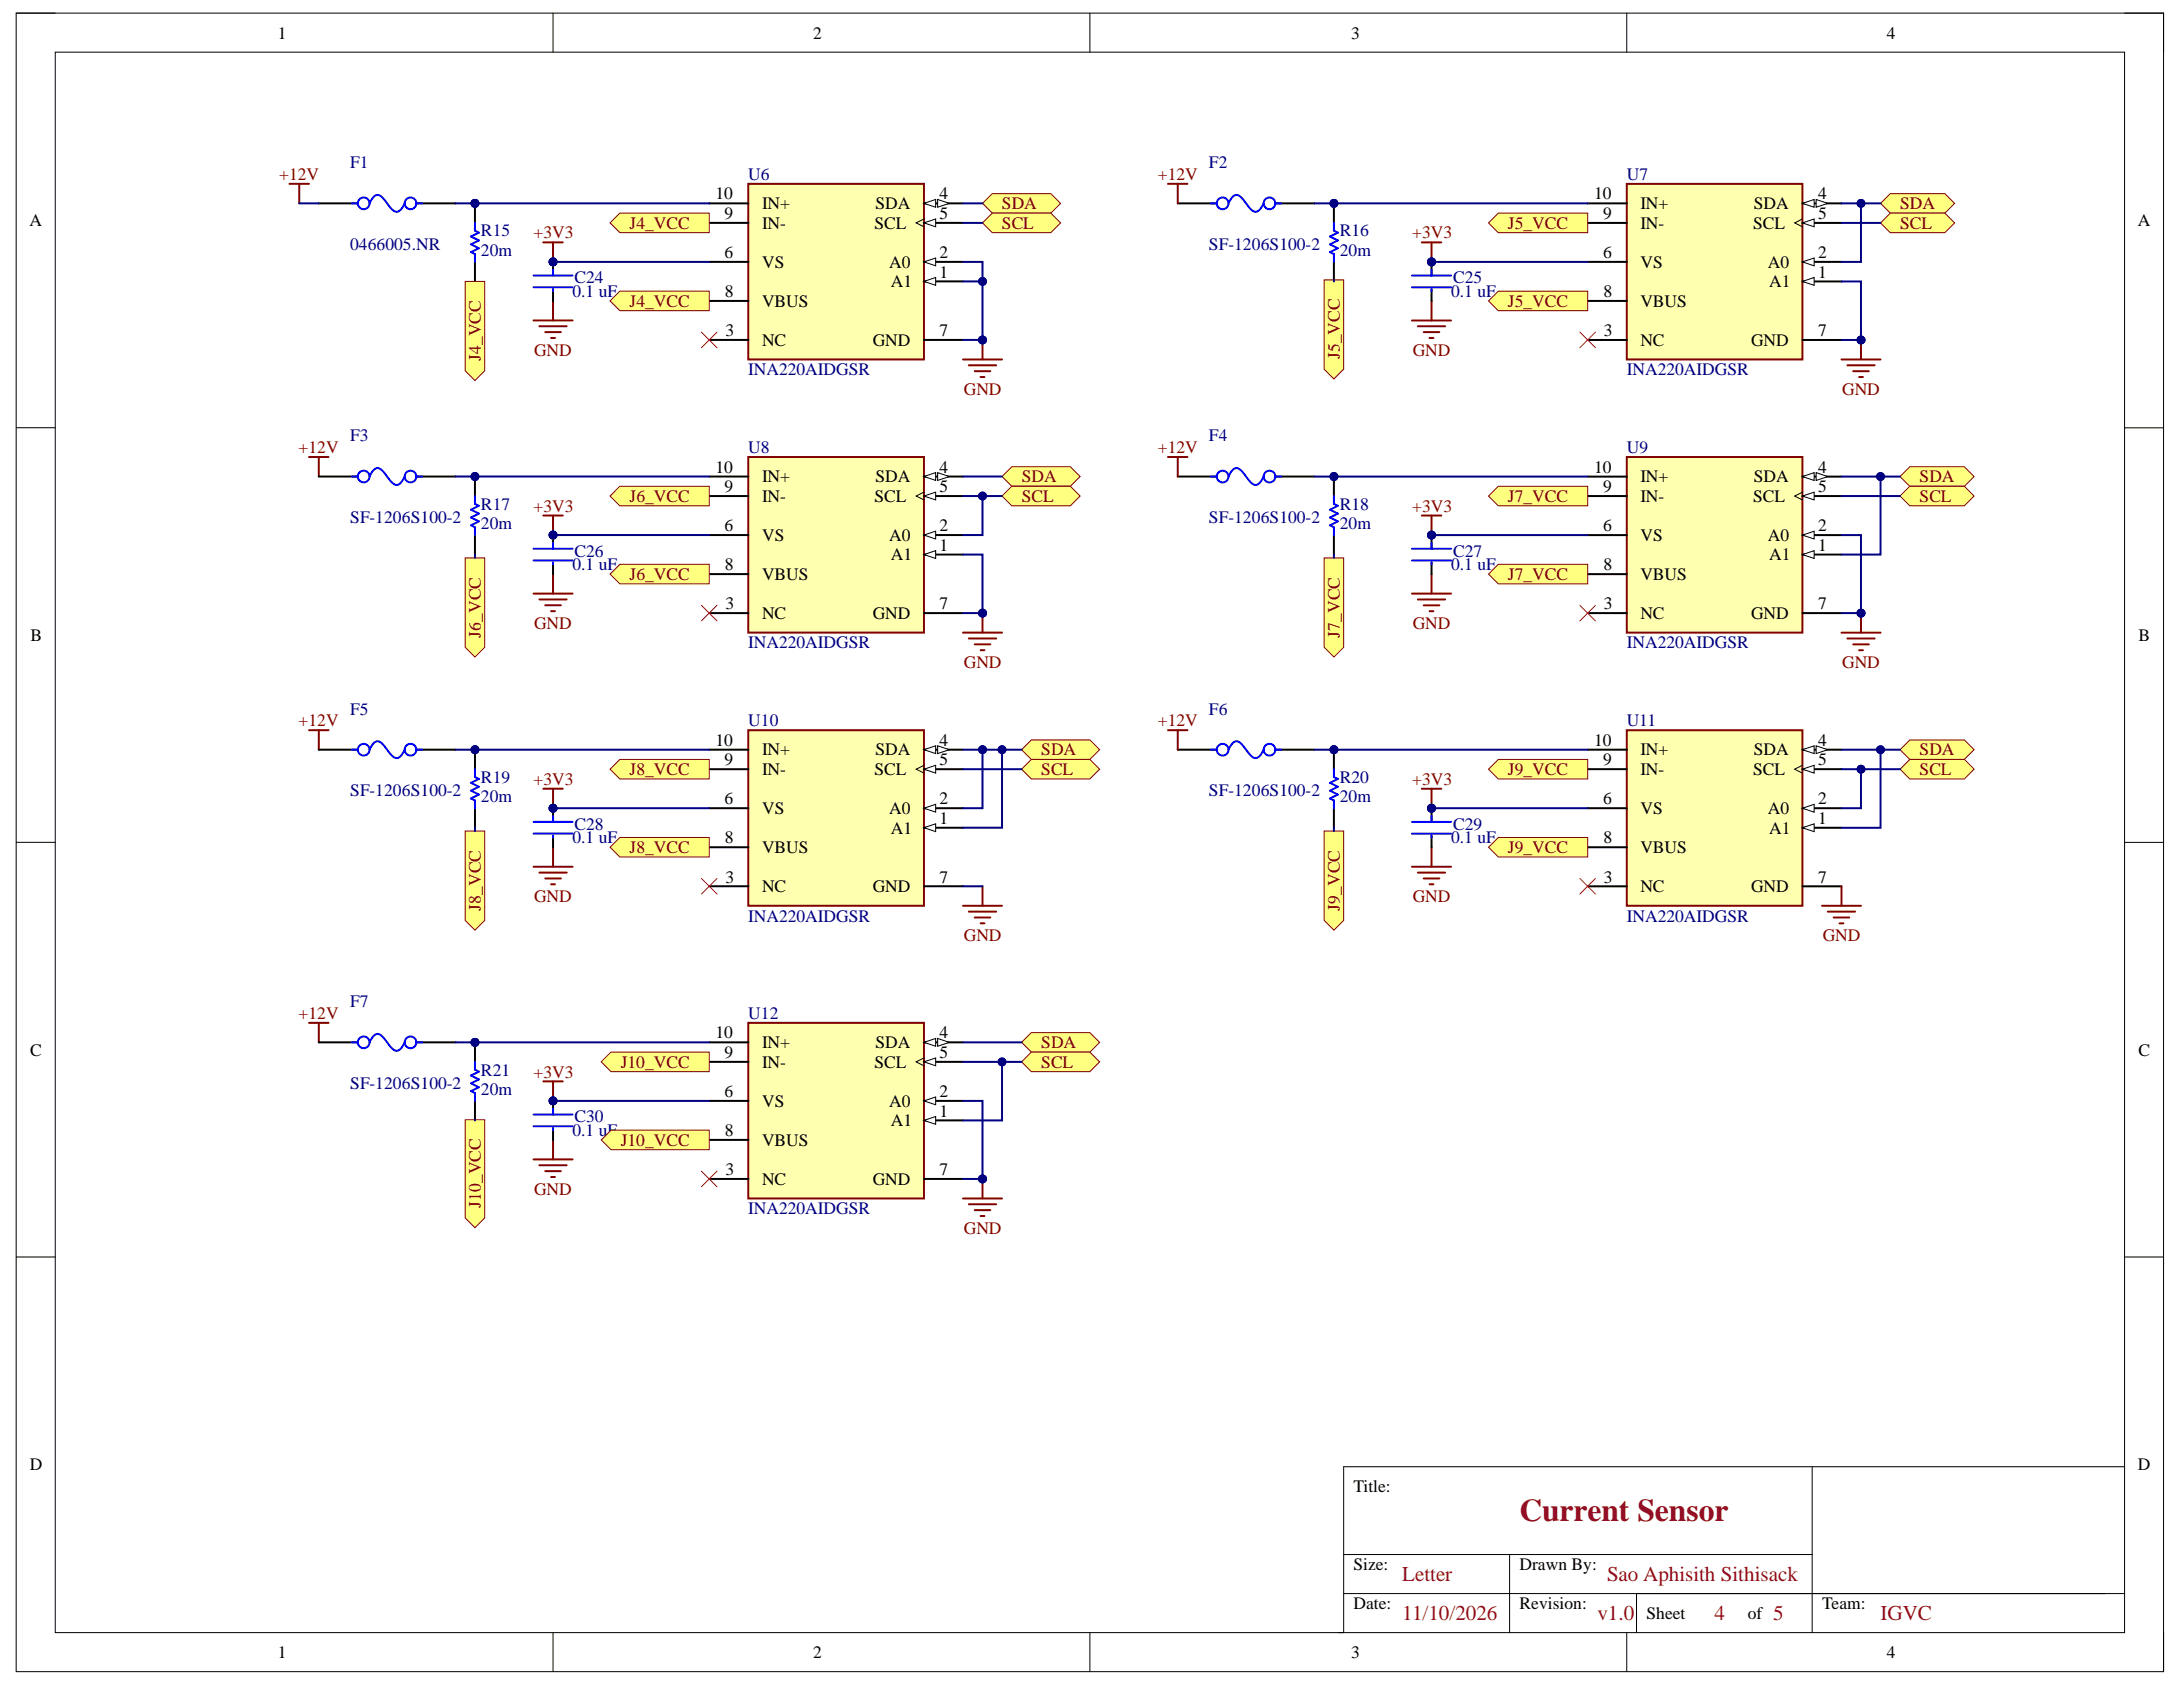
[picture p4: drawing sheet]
<svg xmlns="http://www.w3.org/2000/svg" width="279mm" height="216mm" viewBox="0 0 279 216" stroke-linecap="round" stroke-linejoin="round" font-family="sans-serif">
<defs><g id="words">
<text font-size="4.1" fill="#93002d" x="194.5" y="194.7">Current Sensor</text>
<g font-size="2.7" fill="#93002d">
<text x="179.5" y="202.4">Letter</text>
<text x="205.7" y="202.4">Sao Aphisith Sithisack</text>
<text x="179.5" y="207.3">11/10/2026</text>
<text x="204.5" y="207.3">v1.0</text>
<text x="219.4" y="207.3">4</text>
<text x="226.9" y="207.3">5</text>
<text x="240.7" y="207.3">IGVC</text>
</g>
<g font-size="2.2">
<text x="35.6" y="5">1</text>
<text x="104.1" y="5">2</text>
<text x="172.9" y="5">3</text>
<text x="241.5" y="5">4</text>
<text x="3.8" y="29">A</text>
<text x="91.6" y="25.5">10</text>
<text x="92.7" y="28">9</text>
<text x="97.5" y="26.8">IN+</text>
<text x="97.5" y="29.3">IN-</text>
<text x="111.9" y="29.3">SCL</text>
<text x="112" y="26.8">SDA</text>
<text x="120.2" y="28">5</text>
<text x="120.2" y="25.5">4</text>
<text x="204" y="25.5">10</text>
<text x="205.2" y="28">9</text>
<text x="210" y="26.8">IN+</text>
<text x="210" y="29.3">IN-</text>
<text x="224.4" y="29.3">SCL</text>
<text x="224.5" y="26.8">SDA</text>
<text x="232.7" y="28">5</text>
<text x="232.7" y="25.5">4</text>
<text x="273.6" y="29">A</text>
<text x="92.7" y="33">6</text>
<text x="97.5" y="34.3">VS</text>
<text x="113.8" y="34.3">A0</text>
<text x="120.2" y="33">2</text>
<text x="120.2" y="35.5">1</text>
<text x="205.2" y="33">6</text>
<text x="210" y="34.3">VS</text>
<text x="226.3" y="34.3">A0</text>
<text x="232.7" y="33">2</text>
<text x="232.7" y="35.5">1</text>
<text x="92.8" y="38">8</text>
<text x="97.5" y="39.3">VBUS</text>
<text x="114" y="36.8">A1</text>
<text x="205.2" y="38">8</text>
<text x="210" y="39.3">VBUS</text>
<text x="226.4" y="36.8">A1</text>
<text x="92.8" y="43">3</text>
<text x="97.5" y="44.2">NC</text>
<text x="111.7" y="44.2">GND</text>
<text x="120.2" y="43">7</text>
<text x="205.3" y="43">3</text>
<text x="210" y="44.2">NC</text>
<text x="224.1" y="44.2">GND</text>
<text x="232.7" y="43">7</text>
<text x="91.6" y="60.5">10</text>
<text x="92.7" y="63">9</text>
<text x="97.5" y="61.7">IN+</text>
<text x="97.5" y="64.2">IN-</text>
<text x="111.9" y="64.2">SCL</text>
<text x="112" y="61.7">SDA</text>
<text x="120.2" y="63">5</text>
<text x="120.2" y="60.5">4</text>
<text x="204" y="60.5">10</text>
<text x="205.2" y="63">9</text>
<text x="210" y="61.7">IN+</text>
<text x="210" y="64.2">IN-</text>
<text x="224.4" y="64.2">SCL</text>
<text x="224.5" y="61.7">SDA</text>
<text x="232.7" y="63">5</text>
<text x="232.7" y="60.5">4</text>
<text x="92.7" y="68">6</text>
<text x="97.5" y="69.2">VS</text>
<text x="113.8" y="69.2">A0</text>
<text x="114" y="71.7">A1</text>
<text x="120.2" y="68">2</text>
<text x="120.2" y="70.5">1</text>
<text x="205.2" y="68">6</text>
<text x="210" y="69.2">VS</text>
<text x="226.3" y="69.2">A0</text>
<text x="226.4" y="71.7">A1</text>
<text x="232.7" y="68">2</text>
<text x="232.7" y="70.5">1</text>
<text x="92.8" y="73">8</text>
<text x="92.8" y="78">3</text>
<text x="97.5" y="74.2">VBUS</text>
<text x="120.2" y="78">7</text>
<text x="205.2" y="73">8</text>
<text x="205.3" y="78">3</text>
<text x="210" y="74.2">VBUS</text>
<text x="232.7" y="78">7</text>
<text x="3.9" y="82">B</text>
<text x="97.5" y="79.2">NC</text>
<text x="111.7" y="79.2">GND</text>
<text x="210" y="79.2">NC</text>
<text x="224.1" y="79.2">GND</text>
<text x="273.7" y="82">B</text>
<text x="91.6" y="95.5">10</text>
<text x="120.2" y="95.5">4</text>
<text x="204" y="95.5">10</text>
<text x="232.7" y="95.5">4</text>
<text x="92.7" y="98">9</text>
<text x="97.5" y="96.7">IN+</text>
<text x="97.5" y="99.2">IN-</text>
<text x="111.9" y="99.2">SCL</text>
<text x="112" y="96.7">SDA</text>
<text x="120.2" y="98">5</text>
<text x="205.2" y="98">9</text>
<text x="210" y="96.7">IN+</text>
<text x="210" y="99.2">IN-</text>
<text x="224.4" y="99.2">SCL</text>
<text x="224.5" y="96.7">SDA</text>
<text x="232.7" y="98">5</text>
<text x="92.7" y="102.9">6</text>
<text x="92.8" y="107.9">8</text>
<text x="97.5" y="104.2">VS</text>
<text x="113.8" y="104.2">A0</text>
<text x="114" y="106.7">A1</text>
<text x="120.2" y="102.9">2</text>
<text x="120.2" y="105.4">1</text>
<text x="205.2" y="102.9">6</text>
<text x="205.2" y="107.9">8</text>
<text x="210" y="104.2">VS</text>
<text x="226.3" y="104.2">A0</text>
<text x="226.4" y="106.7">A1</text>
<text x="232.7" y="102.9">2</text>
<text x="232.7" y="105.4">1</text>
<text x="92.8" y="113">3</text>
<text x="97.5" y="109.2">VBUS</text>
<text x="120.2" y="113">7</text>
<text x="205.3" y="113">3</text>
<text x="210" y="109.2">VBUS</text>
<text x="232.7" y="113">7</text>
<text x="97.5" y="114.2">NC</text>
<text x="111.7" y="114.2">GND</text>
<text x="210" y="114.2">NC</text>
<text x="224.1" y="114.2">GND</text>
<text x="3.8" y="135.1">C</text>
<text x="91.6" y="132.9">10</text>
<text x="92.7" y="135.4">9</text>
<text x="97.5" y="134.2">IN+</text>
<text x="97.5" y="136.7">IN-</text>
<text x="111.9" y="136.7">SCL</text>
<text x="112" y="134.2">SDA</text>
<text x="120.2" y="135.4">5</text>
<text x="120.2" y="132.9">4</text>
<text x="273.7" y="135.1">C</text>
<text x="92.7" y="140.4">6</text>
<text x="97.5" y="141.6">VS</text>
<text x="113.8" y="141.6">A0</text>
<text x="120.2" y="140.4">2</text>
<text x="120.2" y="142.9">1</text>
<text x="92.8" y="145.4">8</text>
<text x="97.5" y="146.6">VBUS</text>
<text x="114" y="144.1">A1</text>
<text x="92.8" y="150.4">3</text>
<text x="97.5" y="151.7">NC</text>
<text x="111.7" y="151.7">GND</text>
<text x="120.2" y="150.4">7</text>
<text x="3.8" y="188.2">D</text>
<text x="173.2" y="191">Title:</text>
<text x="273.6" y="188.2">D</text>
<text x="173.2" y="201">Size:</text>
<text x="194.5" y="201">Drawn By:</text>
<text x="173.2" y="206">Date:</text>
<text x="194.5" y="206">Revision:</text>
<text x="210.7" y="207.2">Sheet</text>
<text x="223.7" y="207.2">of</text>
<text x="233.2" y="206">Team:</text>
<text x="35.6" y="212.2">1</text>
<text x="104.1" y="212.2">2</text>
<text x="172.9" y="212.2">3</text>
<text x="241.5" y="212.2">4</text>
</g>
<g font-size="2.2" fill="#800000">
<text x="35.7" y="23">+12V</text>
<text x="148.2" y="23">+12V</text>
<text x="80.6" y="29.3">J4_VCC</text>
<text x="128.2" y="26.8">SDA</text>
<text x="128.2" y="29.3">SCL</text>
<text x="193" y="29.3">J5_VCC</text>
<text x="243.2" y="26.8">SDA</text>
<text x="243.2" y="29.3">SCL</text>
<text x="68.3" y="30.5">+3V3</text>
<text x="180.7" y="30.5">+3V3</text>
<text x="80.6" y="39.3">J4_VCC</text>
<text x="193" y="39.3">J5_VCC</text>
<text x="61.6" y="46.2" transform="rotate(-90 61.6 46.2)">J4_VCC</text>
<text x="68.4" y="45.5">GND</text>
<text x="171.5" y="46" transform="rotate(-90 171.5 46)">J5_VCC</text>
<text x="180.8" y="45.5">GND</text>
<text x="123.4" y="50.5">GND</text>
<text x="235.8" y="50.5">GND</text>
<text x="38.2" y="58">+12V</text>
<text x="148.2" y="58">+12V</text>
<text x="68.3" y="65.5">+3V3</text>
<text x="80.6" y="64.2">J6_VCC</text>
<text x="130.8" y="61.7">SDA</text>
<text x="130.8" y="64.2">SCL</text>
<text x="180.7" y="65.5">+3V3</text>
<text x="193" y="64.2">J7_VCC</text>
<text x="245.7" y="61.7">SDA</text>
<text x="245.7" y="64.2">SCL</text>
<text x="80.6" y="74.2">J6_VCC</text>
<text x="193" y="74.2">J7_VCC</text>
<text x="61.6" y="81.6" transform="rotate(-90 61.6 81.6)">J6_VCC</text>
<text x="68.4" y="80.5">GND</text>
<text x="171.5" y="81.6" transform="rotate(-90 171.5 81.6)">J7_VCC</text>
<text x="180.8" y="80.5">GND</text>
<text x="123.4" y="85.4">GND</text>
<text x="235.8" y="85.4">GND</text>
<text x="38.2" y="93">+12V</text>
<text x="148.2" y="93">+12V</text>
<text x="68.3" y="100.4">+3V3</text>
<text x="80.6" y="99.2">J8_VCC</text>
<text x="133.3" y="96.7">SDA</text>
<text x="133.3" y="99.2">SCL</text>
<text x="180.7" y="100.4">+3V3</text>
<text x="193" y="99.2">J9_VCC</text>
<text x="245.7" y="96.7">SDA</text>
<text x="245.7" y="99.2">SCL</text>
<text x="80.6" y="109.2">J8_VCC</text>
<text x="193" y="109.2">J9_VCC</text>
<text x="61.6" y="116.5" transform="rotate(-90 61.6 116.5)">J8_VCC</text>
<text x="68.4" y="115.4">GND</text>
<text x="171.5" y="116.5" transform="rotate(-90 171.5 116.5)">J9_VCC</text>
<text x="180.8" y="115.4">GND</text>
<text x="123.4" y="120.4">GND</text>
<text x="233.3" y="120.4">GND</text>
<text x="38.2" y="130.4">+12V</text>
<text x="68.3" y="137.9">+3V3</text>
<text x="79.4" y="136.7">J10_VCC</text>
<text x="133.3" y="134.2">SDA</text>
<text x="133.3" y="136.7">SCL</text>
<text x="79.4" y="146.6">J10_VCC</text>
<text x="61.6" y="154.6" transform="rotate(-90 61.6 154.6)">J10_VCC</text>
<text x="68.4" y="152.9">GND</text>
<text x="123.4" y="157.9">GND</text>
</g>
<g font-size="2.2" fill="#000080">
<text x="44.8" y="21.6">F1</text>
<text x="95.8" y="23">U6</text>
<text x="154.7" y="21.6">F2</text>
<text x="208.2" y="23">U7</text>
<text x="44.8" y="32">0466005.NR</text>
<text x="61.6" y="32.8">20m</text>
<text x="61.6" y="30.3">R15</text>
<text x="154.7" y="32">SF-1206S100-2</text>
<text x="171.5" y="32.8">20m</text>
<text x="171.5" y="30.3">R16</text>
<text x="73.3" y="38">0.1 uF</text>
<text x="73.5" y="36.3">C24</text>
<text x="185.7" y="38">0.1 uF</text>
<text x="186" y="36.3">C25</text>
<text x="95.8" y="48">INA220AIDGSR</text>
<text x="208.2" y="48">INA220AIDGSR</text>
<text x="44.8" y="56.5">F3</text>
<text x="95.8" y="58">U8</text>
<text x="154.7" y="56.5">F4</text>
<text x="208.2" y="58">U9</text>
<text x="61.6" y="65.2">R17</text>
<text x="171.5" y="65.2">R18</text>
<text x="44.8" y="67">SF-1206S100-2</text>
<text x="61.6" y="67.7">20m</text>
<text x="73.5" y="71.2">C26</text>
<text x="154.7" y="67">SF-1206S100-2</text>
<text x="171.5" y="67.7">20m</text>
<text x="186" y="71.2">C27</text>
<text x="73.3" y="73">0.1 uF</text>
<text x="185.7" y="73">0.1 uF</text>
<text x="95.8" y="83">INA220AIDGSR</text>
<text x="208.2" y="83">INA220AIDGSR</text>
<text x="44.8" y="91.4">F5</text>
<text x="95.8" y="93">U10</text>
<text x="154.7" y="91.4">F6</text>
<text x="208.2" y="93">U11</text>
<text x="44.8" y="101.9">SF-1206S100-2</text>
<text x="61.6" y="100.2">R19</text>
<text x="154.7" y="101.9">SF-1206S100-2</text>
<text x="171.5" y="100.2">R20</text>
<text x="61.6" y="102.7">20m</text>
<text x="73.3" y="107.9">0.1 uF</text>
<text x="73.5" y="106.2">C28</text>
<text x="171.5" y="102.7">20m</text>
<text x="185.7" y="107.9">0.1 uF</text>
<text x="186" y="106.2">C29</text>
<text x="95.8" y="117.9">INA220AIDGSR</text>
<text x="208.2" y="117.9">INA220AIDGSR</text>
<text x="44.8" y="128.9">F7</text>
<text x="95.8" y="130.4">U12</text>
<text x="61.6" y="137.7">R21</text>
<text x="44.8" y="139.4">SF-1206S100-2</text>
<text x="61.6" y="140.2">20m</text>
<text x="73.5" y="143.6">C30</text>
<text x="73.3" y="145.4">0.1 uF</text>
<text x="95.8" y="155.4">INA220AIDGSR</text>
</g>
</g></defs>
<path d="M2.1 1.7h274.8v212.2h-274.8z" fill="none" stroke="#000" stroke-width=".13"/>
<path d="M7.1 6.7h264.8v202.2h-264.8z" fill-rule="evenodd" fill="#fff"/>
<g fill="none" stroke="#000" stroke-width=".13">
<path d="M2.1 1.7h5M7.1 6.7h264.8v202.2h-264.8zM70.8 1.7v5M139.5 1.7v5M208.2 1.7v5M271.9 1.7h5v5M2.1 54.7h5M271.9 54.7h5M2.1 107.8h5M271.9 107.8h5M2.1 160.9h5M271.9 160.9h5"/>
<path d="M172 198.9h59.9M193.2 198.9v10M231.9 187.7v21.2M271.9 187.7h-99.9v21.2h-.6M70.8 208.9v5M139.5 208.9v5M172 203.9h99.9M208.2 208.9v5M209.5 203.9v5M276.9 208.9v5"/>
</g>
<path d="M235.7 46h5M236.4 46.8h3.5M237.2 47.5h2M237.9 48.3h.5M238.2 43.5v2.5" fill="none" stroke="#800000" stroke-width=".25"/>
<circle cx="238.2" cy="43.5" r=".5" fill="#000080"/>
<circle cx="238.2" cy="43.5" r=".5" fill="none" stroke="#000080" stroke-width=".13"/>
<path d="M95.8 23.5h22.5v22.5h-22.5z" fill-rule="evenodd" fill="#ffffb0"/>
<path d="M95.8 23.5h22.5v22.5h-22.5z" fill="none" stroke="#800000" stroke-width=".25"/>
<path d="M90.8 26h5M90.8 28.5h5M118.3 33.5h5" fill="none" stroke="#000" stroke-width=".25"/>
<path d="M118.3 33.5l1.5-.5v1z" fill="#f8fcff"/>
<path d="M118.3 33.5l1.5-.5v1z" fill="none" stroke="#000" stroke-width=".13"/>
<path d="M118.3 36h5" fill="none" stroke="#000" stroke-width=".25"/>
<path d="M118.3 36l1.5-.5v1z" fill="#f8fcff"/>
<path d="M118.3 36l1.5-.5v1z" fill="none" stroke="#000" stroke-width=".13"/>
<path d="M118.3 28.5h5M90.8 43.5h5" fill="none" stroke="#000" stroke-width=".25"/>
<path d="M118.3 28.5l1.5-.5v1z" fill="#f8fcff"/>
<path d="M118.3 28.5l1.5-.5v1zM118.3 28l-1 .5 1 .5" fill="none" stroke="#000" stroke-width=".13"/>
<path d="M118.3 26h5" fill="none" stroke="#000" stroke-width=".25"/>
<path d="M118.3 26l1.5-.5v1z" fill="#f8fcff"/>
<path d="M118.3 26l1.5-.5v1z" fill="none" stroke="#000" stroke-width=".13"/>
<path d="M120 25.5l1.5 .5-1.5 .5z" fill="#f8fcff"/>
<path d="M120 25.5l1.5 .5-1.5 .5z" fill="none" stroke="#000" stroke-width=".13"/>
<path d="M90.8 38.5h5M90.8 33.5h5M118.3 43.5h5" fill="none" stroke="#000" stroke-width=".25"/>
<path d="M208.2 23.5h22.5v22.5h-22.5z" fill-rule="evenodd" fill="#ffffb0"/>
<path d="M208.2 23.5h22.5v22.5h-22.5z" fill="none" stroke="#800000" stroke-width=".25"/>
<path d="M203.2 26h5M203.2 28.5h5M230.7 33.5h5" fill="none" stroke="#000" stroke-width=".25"/>
<path d="M230.7 33.5l1.5-.5v1z" fill="#f8fcff"/>
<path d="M230.7 33.5l1.5-.5v1z" fill="none" stroke="#000" stroke-width=".13"/>
<path d="M230.7 36h5" fill="none" stroke="#000" stroke-width=".25"/>
<path d="M230.7 36l1.5-.5v1z" fill="#f8fcff"/>
<path d="M230.7 36l1.5-.5v1z" fill="none" stroke="#000" stroke-width=".13"/>
<path d="M230.7 28.5h5M203.2 43.5h5" fill="none" stroke="#000" stroke-width=".25"/>
<path d="M230.7 28.5l1.5-.5v1z" fill="#f8fcff"/>
<path d="M230.7 28.5l1.5-.5v1zM230.7 28l-1 .5 1 .5" fill="none" stroke="#000" stroke-width=".13"/>
<path d="M230.7 26h5" fill="none" stroke="#000" stroke-width=".25"/>
<path d="M230.7 26l1.5-.5v1z" fill="#f8fcff"/>
<path d="M230.7 26l1.5-.5v1z" fill="none" stroke="#000" stroke-width=".13"/>
<path d="M232.4 25.5l1.5 .5-1.5 .5z" fill="#f8fcff"/>
<path d="M232.4 25.5l1.5 .5-1.5 .5z" fill="none" stroke="#000" stroke-width=".13"/>
<path d="M203.2 38.5h5M203.2 33.5h5M230.7 43.5h5" fill="none" stroke="#000" stroke-width=".25"/>
<path d="M95.8 58.5h22.5v22.5h-22.5z" fill-rule="evenodd" fill="#ffffb0"/>
<path d="M95.8 58.5h22.5v22.5h-22.5z" fill="none" stroke="#800000" stroke-width=".25"/>
<path d="M90.8 61h5M90.8 63.5h5M118.3 68.5h5" fill="none" stroke="#000" stroke-width=".25"/>
<path d="M118.3 68.5l1.5-.5v1z" fill="#f8fcff"/>
<path d="M118.3 68.5l1.5-.5v1z" fill="none" stroke="#000" stroke-width=".13"/>
<path d="M118.3 71h5" fill="none" stroke="#000" stroke-width=".25"/>
<path d="M118.3 71l1.5-.5v1z" fill="#f8fcff"/>
<path d="M118.3 71l1.5-.5v1z" fill="none" stroke="#000" stroke-width=".13"/>
<path d="M90.8 78.5h5M118.3 63.5h5" fill="none" stroke="#000" stroke-width=".25"/>
<path d="M118.3 63.5l1.5-.5v1z" fill="#f8fcff"/>
<path d="M118.3 63.5l1.5-.5v1zM118.3 63l-1 .5 1 .5" fill="none" stroke="#000" stroke-width=".13"/>
<path d="M118.3 61h5" fill="none" stroke="#000" stroke-width=".25"/>
<path d="M118.3 61l1.5-.5v1z" fill="#f8fcff"/>
<path d="M118.3 61l1.5-.5v1z" fill="none" stroke="#000" stroke-width=".13"/>
<path d="M120 60.5l1.5 .5-1.5 .5z" fill="#f8fcff"/>
<path d="M120 60.5l1.5 .5-1.5 .5z" fill="none" stroke="#000" stroke-width=".13"/>
<path d="M90.8 73.5h5M90.8 68.5h5M118.3 78.5h5" fill="none" stroke="#000" stroke-width=".25"/>
<path d="M208.2 58.5h22.5v22.5h-22.5z" fill-rule="evenodd" fill="#ffffb0"/>
<path d="M208.2 58.5h22.5v22.5h-22.5z" fill="none" stroke="#800000" stroke-width=".25"/>
<path d="M203.2 61h5M203.2 63.5h5M230.7 68.5h5" fill="none" stroke="#000" stroke-width=".25"/>
<path d="M230.7 68.5l1.5-.5v1z" fill="#f8fcff"/>
<path d="M230.7 68.5l1.5-.5v1z" fill="none" stroke="#000" stroke-width=".13"/>
<path d="M230.7 71h5" fill="none" stroke="#000" stroke-width=".25"/>
<path d="M230.7 71l1.5-.5v1z" fill="#f8fcff"/>
<path d="M230.7 71l1.5-.5v1z" fill="none" stroke="#000" stroke-width=".13"/>
<path d="M203.2 78.5h5M230.7 63.5h5" fill="none" stroke="#000" stroke-width=".25"/>
<path d="M230.7 63.5l1.5-.5v1z" fill="#f8fcff"/>
<path d="M230.7 63.5l1.5-.5v1zM230.7 63l-1 .5 1 .5" fill="none" stroke="#000" stroke-width=".13"/>
<path d="M230.7 61h5" fill="none" stroke="#000" stroke-width=".25"/>
<path d="M230.7 61l1.5-.5v1z" fill="#f8fcff"/>
<path d="M230.7 61l1.5-.5v1z" fill="none" stroke="#000" stroke-width=".13"/>
<path d="M232.4 60.5l1.5 .5-1.5 .5z" fill="#f8fcff"/>
<path d="M232.4 60.5l1.5 .5-1.5 .5z" fill="none" stroke="#000" stroke-width=".13"/>
<path d="M203.2 73.5h5M203.2 68.5h5M230.7 78.5h5" fill="none" stroke="#000" stroke-width=".25"/>
<path d="M95.8 93.4h22.5v22.5h-22.5z" fill-rule="evenodd" fill="#ffffb0"/>
<path d="M95.8 93.4h22.5v22.5h-22.5z" fill="none" stroke="#800000" stroke-width=".25"/>
<path d="M90.8 95.9h5M90.8 98.4h5M118.3 103.4h5" fill="none" stroke="#000" stroke-width=".25"/>
<path d="M118.3 103.4l1.5-.5v1z" fill="#f8fcff"/>
<path d="M118.3 103.4l1.5-.5v1z" fill="none" stroke="#000" stroke-width=".13"/>
<path d="M118.3 105.9h5" fill="none" stroke="#000" stroke-width=".25"/>
<path d="M118.3 105.9l1.5-.5v1z" fill="#f8fcff"/>
<path d="M118.3 105.9l1.5-.5v1z" fill="none" stroke="#000" stroke-width=".13"/>
<path d="M118.3 98.4h5M90.8 113.4h5" fill="none" stroke="#000" stroke-width=".25"/>
<path d="M118.3 98.4l1.5-.5v1z" fill="#f8fcff"/>
<path d="M118.3 98.4l1.5-.5v1zM118.3 97.9l-1 .5 1 .5" fill="none" stroke="#000" stroke-width=".13"/>
<path d="M118.3 95.9h5" fill="none" stroke="#000" stroke-width=".25"/>
<path d="M118.3 95.9l1.5-.5v1z" fill="#f8fcff"/>
<path d="M118.3 95.9l1.5-.5v1z" fill="none" stroke="#000" stroke-width=".13"/>
<path d="M120 95.4l1.5 .5-1.5 .5z" fill="#f8fcff"/>
<path d="M120 95.4l1.5 .5-1.5 .5z" fill="none" stroke="#000" stroke-width=".13"/>
<path d="M90.8 108.4h5M90.8 103.4h5M118.3 113.4h5" fill="none" stroke="#000" stroke-width=".25"/>
<path d="M208.2 93.5h22.5v22.4h-22.5z" fill-rule="evenodd" fill="#ffffb0"/>
<path d="M208.2 93.5h22.5v22.4h-22.5z" fill="none" stroke="#800000" stroke-width=".25"/>
<path d="M203.2 95.9h5M203.2 98.4h5M230.7 103.4h5" fill="none" stroke="#000" stroke-width=".25"/>
<path d="M230.7 103.4l1.5-.5v1z" fill="#f8fcff"/>
<path d="M230.7 103.4l1.5-.5v1z" fill="none" stroke="#000" stroke-width=".13"/>
<path d="M230.7 105.9h5" fill="none" stroke="#000" stroke-width=".25"/>
<path d="M230.7 105.9l1.5-.5v1z" fill="#f8fcff"/>
<path d="M230.7 105.9l1.5-.5v1z" fill="none" stroke="#000" stroke-width=".13"/>
<path d="M230.7 98.4h5M203.2 113.4h5" fill="none" stroke="#000" stroke-width=".25"/>
<path d="M230.7 98.4l1.5-.5v1z" fill="#f8fcff"/>
<path d="M230.7 98.4l1.5-.5v1zM230.7 97.9l-1 .5 1 .5" fill="none" stroke="#000" stroke-width=".13"/>
<path d="M230.7 95.9h5" fill="none" stroke="#000" stroke-width=".25"/>
<path d="M230.7 95.9l1.5-.5v1z" fill="#f8fcff"/>
<path d="M230.7 95.9l1.5-.5v1z" fill="none" stroke="#000" stroke-width=".13"/>
<path d="M232.4 95.4l1.5 .5-1.5 .5z" fill="#f8fcff"/>
<path d="M232.4 95.4l1.5 .5-1.5 .5z" fill="none" stroke="#000" stroke-width=".13"/>
<path d="M203.2 108.4h5M203.2 103.4h5M230.7 113.4h5" fill="none" stroke="#000" stroke-width=".25"/>
<path d="M123.3 46h5M124 46.8h3.5M124.8 47.5h1.9M125.5 48.3h.5M125.8 43.5v2.5" fill="none" stroke="#800000" stroke-width=".25"/>
<circle cx="125.7" cy="43.5" r=".5" fill="#000080"/>
<circle cx="125.7" cy="43.5" r=".5" fill="none" stroke="#000080" stroke-width=".13"/>
<path d="M238.2 78.5v2.5M235.7 81h5M236.4 81.7h3.5M237.2 82.5h2M237.9 83.2h.5" fill="none" stroke="#800000" stroke-width=".25"/>
<circle cx="238.2" cy="78.5" r=".5" fill="#000080"/>
<circle cx="238.2" cy="78.5" r=".5" fill="none" stroke="#000080" stroke-width=".13"/>
<g fill="none" stroke="#800000" stroke-width=".25">
<path d="M125.8 78.5v2.5M123.3 81h5M124 81.7h3.5M124.8 82.5h1.9M125.5 83.2h.5M123.3 115.9h5M124 116.7h3.5M124.8 117.4h1.9M125.5 118.2h.5M125.8 113.4v2.5M233.2 115.9h5M233.9 116.7h3.5"/>
<path d="M234.7 117.4h2M235.4 118.2h.5M235.7 113.4v2.5"/>
</g>
<circle cx="125.7" cy="78.5" r=".5" fill="#000080"/>
<circle cx="125.7" cy="78.5" r=".5" fill="none" stroke="#000080" stroke-width=".13"/>
<path d="M244.4 59.7h7l1.3 1.3-1.3 1.2h-7l-1.2-1.2z" fill-rule="evenodd" fill="#ffff80"/>
<path d="M244.4 59.7h7l1.3 1.3-1.3 1.2h-7l-1.2-1.2z" fill="none" stroke="#800000" stroke-width=".13"/>
<path d="M132 94.7h7.5l1.2 1.2-1.2 1.3h-7.5l-1.2-1.3z" fill-rule="evenodd" fill="#ffff80"/>
<path d="M132 94.7h7.5l1.2 1.2-1.2 1.3h-7.5l-1.2-1.3z" fill="none" stroke="#800000" stroke-width=".13"/>
<path d="M243.2 95.9l1.2-1.2h7l1.3 1.2-1.3 1.3h-7z" fill-rule="evenodd" fill="#ffff80"/>
<path d="M243.2 95.9l1.2-1.2h7l1.3 1.2-1.3 1.3h-7z" fill="none" stroke="#800000" stroke-width=".13"/>
<path d="M129.5 59.7h7.5l1.2 1.3-1.2 1.2h-7.5l-1.2-1.2z" fill-rule="evenodd" fill="#ffff80"/>
<path d="M129.5 59.7h7.5l1.2 1.3-1.2 1.2h-7.5l-1.2-1.2z" fill="none" stroke="#800000" stroke-width=".13"/>
<path d="M240.7 26l1.2-1.2h7l1.3 1.2-1.3 1.3h-7z" fill-rule="evenodd" fill="#ffff80"/>
<path d="M240.7 26l1.2-1.2h7l1.3 1.2-1.3 1.3h-7z" fill="none" stroke="#800000" stroke-width=".13"/>
<path d="M125.8 26l1.2-1.2h7.5l1.2 1.2-1.2 1.3h-7.5z" fill-rule="evenodd" fill="#ffff80"/>
<path d="M125.8 26l1.2-1.2h7.5l1.2 1.2-1.2 1.3h-7.5z" fill="none" stroke="#800000" stroke-width=".13"/>
<path d="M127 27.3h7.5l1.2 1.2-1.2 1.3h-7.5l-1.2-1.3z" fill-rule="evenodd" fill="#ffff80"/>
<path d="M127 27.3h7.5l1.2 1.2-1.2 1.3h-7.5l-1.2-1.3z" fill="none" stroke="#800000" stroke-width=".13"/>
<path d="M243.2 63.5l1.2-1.3h7l1.3 1.3-1.3 1.2h-7z" fill-rule="evenodd" fill="#ffff80"/>
<path d="M243.2 63.5l1.2-1.3h7l1.3 1.3-1.3 1.2h-7z" fill="none" stroke="#800000" stroke-width=".13"/>
<path d="M132 97.2h7.5l1.2 1.2-1.2 1.3h-7.5l-1.2-1.3z" fill-rule="evenodd" fill="#ffff80"/>
<path d="M132 97.2h7.5l1.2 1.2-1.2 1.3h-7.5l-1.2-1.3z" fill="none" stroke="#800000" stroke-width=".13"/>
<path d="M243.2 98.4l1.2-1.2h7l1.3 1.2-1.3 1.3h-7z" fill-rule="evenodd" fill="#ffff80"/>
<path d="M243.2 98.4l1.2-1.2h7l1.3 1.2-1.3 1.3h-7z" fill="none" stroke="#800000" stroke-width=".13"/>
<path d="M129.5 62.2h7.5l1.2 1.3-1.2 1.2h-7.5l-1.2-1.2z" fill-rule="evenodd" fill="#ffff80"/>
<path d="M129.5 62.2h7.5l1.2 1.3-1.2 1.2h-7.5l-1.2-1.2z" fill="none" stroke="#800000" stroke-width=".13"/>
<path d="M241.9 27.3h7l1.3 1.2-1.3 1.3h-7l-1.2-1.3z" fill-rule="evenodd" fill="#ffff80"/>
<path d="M241.9 27.3h7l1.3 1.2-1.3 1.3h-7l-1.2-1.3z" fill="none" stroke="#800000" stroke-width=".13"/>
<path d="M95.8 130.9h22.5v22.5h-22.5z" fill-rule="evenodd" fill="#ffffb0"/>
<path d="M95.8 130.9h22.5v22.5h-22.5z" fill="none" stroke="#800000" stroke-width=".25"/>
<path d="M90.8 133.4h5M90.8 135.9h5M118.3 140.9h5" fill="none" stroke="#000" stroke-width=".25"/>
<path d="M118.3 140.9l1.5-.5v1z" fill="#f8fcff"/>
<path d="M118.3 140.9l1.5-.5v1z" fill="none" stroke="#000" stroke-width=".13"/>
<path d="M118.3 143.4h5" fill="none" stroke="#000" stroke-width=".25"/>
<path d="M118.3 143.4l1.5-.5v1z" fill="#f8fcff"/>
<path d="M118.3 143.4l1.5-.5v1z" fill="none" stroke="#000" stroke-width=".13"/>
<path d="M118.3 135.9h5M90.8 150.9h5" fill="none" stroke="#000" stroke-width=".25"/>
<path d="M118.3 135.9l1.5-.5v1z" fill="#f8fcff"/>
<path d="M118.3 135.9l1.5-.5v1zM118.3 135.4l-1 .5 1 .5" fill="none" stroke="#000" stroke-width=".13"/>
<path d="M118.3 133.4h5" fill="none" stroke="#000" stroke-width=".25"/>
<path d="M118.3 133.4l1.5-.5v1z" fill="#f8fcff"/>
<path d="M118.3 133.4l1.5-.5v1z" fill="none" stroke="#000" stroke-width=".13"/>
<path d="M120 132.9l1.5 .5-1.5 .5z" fill="#f8fcff"/>
<path d="M120 132.9l1.5 .5-1.5 .5z" fill="none" stroke="#000" stroke-width=".13"/>
<path d="M90.8 145.9h5M90.8 140.9h5M118.3 150.9h5" fill="none" stroke="#000" stroke-width=".25"/>
<path d="M123.3 153.4h5M124 154.1h3.5M124.8 154.9h1.9M125.5 155.6h.5M125.8 150.9v2.5" fill="none" stroke="#800000" stroke-width=".25"/>
<circle cx="125.7" cy="150.9" r=".5" fill="#000080"/>
<circle cx="125.7" cy="150.9" r=".5" fill="none" stroke="#000080" stroke-width=".13"/>
<path d="M130.8 133.4l1.2-1.2h7.5l1.2 1.2-1.2 1.2h-7.5z" fill-rule="evenodd" fill="#ffff80"/>
<path d="M130.8 133.4l1.2-1.2h7.5l1.2 1.2-1.2 1.2h-7.5z" fill="none" stroke="#800000" stroke-width=".13"/>
<path d="M130.8 135.9l1.2-1.3h7.5l1.2 1.3-1.2 1.2h-7.5z" fill-rule="evenodd" fill="#ffff80"/>
<path d="M130.8 135.9l1.2-1.3h7.5l1.2 1.3-1.2 1.2h-7.5z" fill="none" stroke="#800000" stroke-width=".13"/>
<path d="M182 31h2.5M183.2 31v2.5M183.2 38.5v2.5M180.7 41h5M181.5 41.8h3.5M182.2 42.5h2M183 43.3h.5" fill="none" stroke="#800000" stroke-width=".25"/>
<circle cx="183.2" cy="33.5" r=".5" fill="#000080"/>
<circle cx="183.2" cy="33.5" r=".5" fill="none" stroke="#000080" stroke-width=".13"/>
<path d="M68.3 76h5M69 76.7h3.5M69.5 66h2.5M69.8 77.5h2M70.5 78.2h.5M70.8 66v2.5M70.8 73.5v2.5" fill="none" stroke="#800000" stroke-width=".25"/>
<circle cx="70.8" cy="68.5" r=".5" fill="#000080"/>
<circle cx="70.8" cy="68.5" r=".5" fill="none" stroke="#000080" stroke-width=".13"/>
<path d="M69.5 31h2.5M70.8 31v2.5M70.8 38.5v2.5M68.3 41h5M69 41.8h3.5M69.8 42.5h2M70.5 43.3h.5" fill="none" stroke="#800000" stroke-width=".25"/>
<circle cx="70.8" cy="33.5" r=".5" fill="#000080"/>
<circle cx="70.8" cy="33.5" r=".5" fill="none" stroke="#000080" stroke-width=".13"/>
<path d="M180.7 76h5M181.5 76.7h3.5M182 66h2.5M182.2 77.5h2M183 78.2h.5M183.2 66v2.5M183.2 73.5v2.5" fill="none" stroke="#800000" stroke-width=".25"/>
<circle cx="183.2" cy="68.5" r=".5" fill="#000080"/>
<circle cx="183.2" cy="68.5" r=".5" fill="none" stroke="#000080" stroke-width=".13"/>
<path d="M68.3 110.9h5M69 111.7h3.5M69.5 100.9h2.5M69.8 112.4h2M70.5 113.2h.5M70.8 100.9v2.5M70.8 108.4v2.5" fill="none" stroke="#800000" stroke-width=".25"/>
<circle cx="70.8" cy="103.4" r=".5" fill="#000080"/>
<circle cx="70.8" cy="103.4" r=".5" fill="none" stroke="#000080" stroke-width=".13"/>
<path d="M180.7 110.9h5M181.5 111.7h3.5M182 100.9h2.5M182.2 112.4h2M183 113.2h.5M183.2 100.9v2.5M183.2 108.4v2.5" fill="none" stroke="#800000" stroke-width=".25"/>
<circle cx="183.2" cy="103.4" r=".5" fill="#000080"/>
<circle cx="183.2" cy="103.4" r=".5" fill="none" stroke="#000080" stroke-width=".13"/>
<path d="M69.5 138.4h2.5M70.8 138.4v2.5M68.3 148.4h5M69 149.1h3.5M69.8 149.9h2M70.5 150.6h.5M70.8 145.9v2.5" fill="none" stroke="#800000" stroke-width=".25"/>
<circle cx="70.8" cy="140.9" r=".5" fill="#000080"/>
<circle cx="70.8" cy="140.9" r=".5" fill="none" stroke="#000080" stroke-width=".13"/>
<path d="M37.1 23.5h2.5M38.3 23.5v2.5M39.6 58.5h2.4M40.8 58.5v2.5" fill="none" stroke="#800000" stroke-width=".25"/>
<circle cx="60.8" cy="61" r=".5" fill="#000080"/>
<circle cx="60.8" cy="61" r=".5" fill="none" stroke="#000080" stroke-width=".13"/>
<path d="M60.8 61v2.5" fill="none" stroke="#000" stroke-width=".25"/>
<circle cx="60.8" cy="61" r=".5" fill="#000080"/>
<circle cx="60.8" cy="61" r=".5" fill="none" stroke="#000080" stroke-width=".13"/>
<path d="M60.8 68.5v2.5" fill="none" stroke="#000" stroke-width=".25"/>
<path d="M60.8 63.5v1l.5 .2-1 .5 1 .5-1 .5 1 .5-1 .5 .5 .3v1" fill="none" stroke="#00f" stroke-width=".25"/>
<path d="M59.5 71.4h2.5v11.4l-1.2 1.3-1.3-1.3z" fill-rule="evenodd" fill="#ffff80"/>
<path d="M59.5 71.4h2.5v11.4l-1.2 1.3-1.3-1.3z" fill="none" stroke="#800000" stroke-width=".13"/>
<path d="M79.3 62.2h11.5v2.5h-11.5l-1.2-1.2z" fill-rule="evenodd" fill="#ffff80"/>
<path d="M79.3 62.2h11.5v2.5h-11.5l-1.2-1.2z" fill="none" stroke="#800000" stroke-width=".13"/>
<circle cx="60.8" cy="26" r=".5" fill="#000080"/>
<circle cx="60.8" cy="26" r=".5" fill="none" stroke="#000080" stroke-width=".13"/>
<path d="M60.8 26v2.5" fill="none" stroke="#000" stroke-width=".25"/>
<circle cx="60.8" cy="26" r=".5" fill="#000080"/>
<circle cx="60.8" cy="26" r=".5" fill="none" stroke="#000080" stroke-width=".13"/>
<path d="M60.8 33.5v2.5" fill="none" stroke="#000" stroke-width=".25"/>
<path d="M60.8 28.5v1l.5 .3-1 .5 1 .5-1 .5 1 .5-1 .5 .5 .2v1" fill="none" stroke="#00f" stroke-width=".25"/>
<path d="M59.5 36h2.5v11.4l-1.2 1.3-1.3-1.3z" fill-rule="evenodd" fill="#ffff80"/>
<path d="M59.5 36h2.5v11.4l-1.2 1.3-1.3-1.3z" fill="none" stroke="#800000" stroke-width=".13"/>
<path d="M79.3 27.3h11.5v2.5h-11.5l-1.2-1.3z" fill-rule="evenodd" fill="#ffff80"/>
<path d="M79.3 27.3h11.5v2.5h-11.5l-1.2-1.3z" fill="none" stroke="#800000" stroke-width=".13"/>
<path d="M79.3 97.2h11.5v2.5h-11.5l-1.2-1.3z" fill-rule="evenodd" fill="#ffff80"/>
<path d="M79.3 97.2h11.5v2.5h-11.5l-1.2-1.3z" fill="none" stroke="#800000" stroke-width=".13"/>
<path d="M77 135.9l1.2-1.3h12.6v2.5h-12.6z" fill-rule="evenodd" fill="#ffff80"/>
<path d="M77 135.9l1.2-1.3h12.6v2.5h-12.6z" fill="none" stroke="#800000" stroke-width=".13"/>
<path d="M191.8 27.3h11.4v2.5h-11.4l-1.3-1.3z" fill-rule="evenodd" fill="#ffff80"/>
<path d="M191.8 27.3h11.4v2.5h-11.4l-1.3-1.3z" fill="none" stroke="#800000" stroke-width=".13"/>
<path d="M190.5 63.5l1.3-1.3h11.4v2.5h-11.4z" fill-rule="evenodd" fill="#ffff80"/>
<path d="M190.5 63.5l1.3-1.3h11.4v2.5h-11.4z" fill="none" stroke="#800000" stroke-width=".13"/>
<path d="M190.5 98.4l1.3-1.2h11.4v2.5h-11.4z" fill-rule="evenodd" fill="#ffff80"/>
<path d="M190.5 98.4l1.3-1.2h11.4v2.5h-11.4z" fill="none" stroke="#800000" stroke-width=".13"/>
<circle cx="170.7" cy="26" r=".5" fill="#000080"/>
<circle cx="170.7" cy="26" r=".5" fill="none" stroke="#000080" stroke-width=".13"/>
<path d="M170.7 26v2.5" fill="none" stroke="#000" stroke-width=".25"/>
<circle cx="170.7" cy="26" r=".5" fill="#000080"/>
<circle cx="170.7" cy="26" r=".5" fill="none" stroke="#000080" stroke-width=".13"/>
<path d="M170.7 33.5v2.5" fill="none" stroke="#000" stroke-width=".25"/>
<path d="M170.7 28.5v1l.5 .3-1 .5 1 .5-1 .5 1 .5-1 .5 .5 .2v1" fill="none" stroke="#00f" stroke-width=".25"/>
<path d="M169.5 35.8h2.5v11.5l-1.3 1.2-1.2-1.2z" fill-rule="evenodd" fill="#ffff80"/>
<path d="M169.5 35.8h2.5v11.5l-1.3 1.2-1.2-1.2z" fill="none" stroke="#800000" stroke-width=".13"/>
<circle cx="170.7" cy="61" r=".5" fill="#000080"/>
<circle cx="170.7" cy="61" r=".5" fill="none" stroke="#000080" stroke-width=".13"/>
<path d="M170.7 61v2.5" fill="none" stroke="#000" stroke-width=".25"/>
<circle cx="170.7" cy="61" r=".5" fill="#000080"/>
<circle cx="170.7" cy="61" r=".5" fill="none" stroke="#000080" stroke-width=".13"/>
<path d="M170.7 68.5v2.5" fill="none" stroke="#000" stroke-width=".25"/>
<path d="M170.7 63.5v1l.5 .2-1 .5 1 .5-1 .5 1 .5-1 .5 .5 .3v1" fill="none" stroke="#00f" stroke-width=".25"/>
<path d="M169.5 71.4h2.5v11.4l-1.3 1.3-1.2-1.3z" fill-rule="evenodd" fill="#ffff80"/>
<path d="M169.5 71.4h2.5v11.4l-1.3 1.3-1.2-1.3z" fill="none" stroke="#800000" stroke-width=".13"/>
<circle cx="170.7" cy="95.9" r=".5" fill="#000080"/>
<circle cx="170.7" cy="95.9" r=".5" fill="none" stroke="#000080" stroke-width=".13"/>
<path d="M170.7 95.9v2.5" fill="none" stroke="#000" stroke-width=".25"/>
<circle cx="170.7" cy="95.9" r=".5" fill="#000080"/>
<circle cx="170.7" cy="95.9" r=".5" fill="none" stroke="#000080" stroke-width=".13"/>
<path d="M170.7 103.4v2.5" fill="none" stroke="#000" stroke-width=".25"/>
<path d="M170.7 98.4v1l.5 .3-1 .5 1 .5-1 .5 1 .5-1 .5 .5 .2v1" fill="none" stroke="#00f" stroke-width=".25"/>
<path d="M169.5 106.4h2.5v11.4l-1.3 1.2-1.2-1.2z" fill-rule="evenodd" fill="#ffff80"/>
<path d="M169.5 106.4h2.5v11.4l-1.3 1.2-1.2-1.2z" fill="none" stroke="#800000" stroke-width=".13"/>
<path d="M39.6 93.4h2.5M40.8 93.4v2.5" fill="none" stroke="#800000" stroke-width=".25"/>
<circle cx="60.8" cy="95.9" r=".5" fill="#000080"/>
<circle cx="60.8" cy="95.9" r=".5" fill="none" stroke="#000080" stroke-width=".13"/>
<path d="M60.8 95.9v2.5" fill="none" stroke="#000" stroke-width=".25"/>
<circle cx="60.8" cy="95.9" r=".5" fill="#000080"/>
<circle cx="60.8" cy="95.9" r=".5" fill="none" stroke="#000080" stroke-width=".13"/>
<path d="M60.8 103.4v2.5" fill="none" stroke="#000" stroke-width=".25"/>
<path d="M60.8 98.4v1l.5 .3-1 .5 1 .5-1 .5 1 .5-1 .5 .5 .2v1" fill="none" stroke="#00f" stroke-width=".25"/>
<path d="M59.5 106.4h2.5v11.4l-1.2 1.2-1.3-1.2z" fill-rule="evenodd" fill="#ffff80"/>
<path d="M59.5 106.4h2.5v11.4l-1.2 1.2-1.3-1.2z" fill="none" stroke="#800000" stroke-width=".13"/>
<path d="M39.6 130.9h2.5M40.8 130.9v2.5" fill="none" stroke="#800000" stroke-width=".25"/>
<circle cx="60.8" cy="133.4" r=".5" fill="#000080"/>
<circle cx="60.8" cy="133.4" r=".5" fill="none" stroke="#000080" stroke-width=".13"/>
<path d="M60.8 133.4v2.5" fill="none" stroke="#000" stroke-width=".25"/>
<circle cx="60.8" cy="133.4" r=".5" fill="#000080"/>
<circle cx="60.8" cy="133.4" r=".5" fill="none" stroke="#000080" stroke-width=".13"/>
<path d="M60.8 140.9v2.5" fill="none" stroke="#000" stroke-width=".25"/>
<path d="M60.8 135.9v1l.5 .2-1 .5 1 .5-1 .5 1 .5-1 .5 .5 .3v1" fill="none" stroke="#00f" stroke-width=".25"/>
<path d="M59.5 143.3h2.5v12.6l-1.2 1.2-1.3-1.2z" fill-rule="evenodd" fill="#ffff80"/>
<path d="M59.5 143.3h2.5v12.6l-1.2 1.2-1.3-1.2z" fill="none" stroke="#800000" stroke-width=".13"/>
<g fill="none" stroke="#000" stroke-width=".25">
<path d="M40.8 26h5M53.3 26h5M150.7 26h5M163.2 26h5M40.8 61h5M53.3 61h5M150.7 61h5M163.2 61h5M40.8 95.9h5M53.3 95.9h5M150.7 95.9h5M163.2 95.9h5"/>
<path d="M40.8 133.4h5M53.3 133.4h5"/>
</g>
<g fill="none" stroke="#00f" stroke-width=".25">
<path d="M45 26h.8M47.3 26l.3-.6a.77 .77 0 0 1 .7-.5 .77 .77 0 0 1 .7 .5l.5 .6a1.8 1.8 0 0 0 1.4 1.1l.4-.3 .5-.8M53.3 26h.7M155 26h.7M157.2 26l.4-.5a.77 .77 0 0 1 .6-.6 .77 .77 0 0 1 .8 .5l.5 .6a1.78 1.78 0 0 0 1.3 1.1l.5-.3 .4-.8M163.2 26h.8M45 61h.8M47.3 61l.3-.6a.77 .77 0 0 1 .7-.5 .77 .77 0 0 1 .7 .4l.5 .7a1.79 1.79 0 0 0 1.4 1.1l.4-.3 .5-.8M53.3 61h.7M155 61h.7M157.2 61l.4-.6a.77 .77 0 0 1 .6-.5 .77 .77 0 0 1 .8 .4l.5 .7a1.78 1.78 0 0 0 1.3 1.1l.5-.3 .4-.8M163.2 61h.8"/>
<path d="M45 95.9h.8M47.3 95.9l.3-.5a.77 .77 0 0 1 .7-.5 .77 .77 0 0 1 .7 .4l.5 .6a1.77 1.77 0 0 0 1.4 1.1l.4-.3 .5-.8M53.3 95.9h.7M155 95.9h.7M157.2 95.9l.4-.5a.77 .77 0 0 1 .6-.5 .77 .77 0 0 1 .8 .4l.5 .6a1.78 1.78 0 0 0 1.3 1.1l.5-.3 .4-.8M163.2 95.9h.8M45 133.4h.8M47.3 133.4l.3-.6a.77 .77 0 0 1 .7-.5 .77 .77 0 0 1 .7 .4l.5 .7a1.8 1.8 0 0 0 1.4 1.1l.4-.3 .5-.8M53.3 133.4h.7"/>
<circle cx="46.5" cy="26" r=".75"/>
<circle cx="52.5" cy="26" r=".75"/>
<circle cx="156.5" cy="26" r=".75"/>
<circle cx="162.5" cy="26" r=".75"/>
<circle cx="46.5" cy="61" r=".75"/>
<circle cx="52.5" cy="61" r=".75"/>
<circle cx="156.5" cy="61" r=".75"/>
<circle cx="162.5" cy="61" r=".75"/>
<circle cx="46.5" cy="95.9" r=".75"/>
<circle cx="52.5" cy="95.9" r=".75"/>
<circle cx="156.5" cy="95.9" r=".75"/>
<circle cx="162.5" cy="95.9" r=".75"/>
<circle cx="46.5" cy="133.4" r=".75"/>
<circle cx="52.5" cy="133.4" r=".75"/>
</g>
<path d="M149.5 23.5h2.5M150.7 23.5v2.5M149.5 58.5h2.5M150.7 58.5v2.5M149.5 93.4h2.5M150.7 93.4v2.5" fill="none" stroke="#800000" stroke-width=".25"/>
<g fill="none" stroke="#f00" stroke-width=".13">
<path d="M89.8 42.5l2 2M91.8 42.5l-2 2M202.2 42.5l2 2M204.2 42.5l-2 2M89.8 77.5l2 2M91.8 77.5l-2 2M202.2 77.5l2 2M204.2 77.5l-2 2M89.8 112.4l2 2M91.8 112.4l-2 2M202.2 112.4l2 2M204.2 112.4l-2 2"/>
<path d="M89.8 149.9l2 2M91.8 149.9l-2 2"/>
</g>
<circle cx="70.8" cy="33.5" r=".5" fill="#000080"/>
<circle cx="70.8" cy="33.5" r=".5" fill="none" stroke="#000080" stroke-width=".13"/>
<path d="M70.8 33.5v1.8" fill="none" stroke="#000" stroke-width=".25"/>
<circle cx="70.8" cy="33.5" r=".5" fill="#000080"/>
<circle cx="70.8" cy="33.5" r=".5" fill="none" stroke="#000080" stroke-width=".13"/>
<path d="M70.8 37v1.5" fill="none" stroke="#000" stroke-width=".25"/>
<path d="M68.3 35.3h5M68.3 36.8h5M70.8 34.5v.8M70.8 37v.3" fill="none" stroke="#00f" stroke-width=".25"/>
<circle cx="183.2" cy="33.5" r=".5" fill="#000080"/>
<circle cx="183.2" cy="33.5" r=".5" fill="none" stroke="#000080" stroke-width=".13"/>
<path d="M183.2 33.5v1.8" fill="none" stroke="#000" stroke-width=".25"/>
<circle cx="183.2" cy="33.5" r=".5" fill="#000080"/>
<circle cx="183.2" cy="33.5" r=".5" fill="none" stroke="#000080" stroke-width=".13"/>
<path d="M183.2 37v1.5" fill="none" stroke="#000" stroke-width=".25"/>
<path d="M180.7 35.3h5M180.7 36.8h5M183.2 34.5v.8M183.2 37v.3" fill="none" stroke="#00f" stroke-width=".25"/>
<circle cx="70.8" cy="68.5" r=".5" fill="#000080"/>
<circle cx="70.8" cy="68.5" r=".5" fill="none" stroke="#000080" stroke-width=".13"/>
<path d="M70.8 68.5v1.7" fill="none" stroke="#000" stroke-width=".25"/>
<circle cx="70.8" cy="68.5" r=".5" fill="#000080"/>
<circle cx="70.8" cy="68.5" r=".5" fill="none" stroke="#000080" stroke-width=".13"/>
<path d="M70.8 72v1.5" fill="none" stroke="#000" stroke-width=".25"/>
<path d="M68.3 70.2h5M68.3 71.7h5M70.8 69.5v.7M70.8 72v.2" fill="none" stroke="#00f" stroke-width=".25"/>
<circle cx="183.2" cy="68.5" r=".5" fill="#000080"/>
<circle cx="183.2" cy="68.5" r=".5" fill="none" stroke="#000080" stroke-width=".13"/>
<path d="M183.2 68.5v1.7" fill="none" stroke="#000" stroke-width=".25"/>
<circle cx="183.2" cy="68.5" r=".5" fill="#000080"/>
<circle cx="183.2" cy="68.5" r=".5" fill="none" stroke="#000080" stroke-width=".13"/>
<path d="M183.2 72v1.5" fill="none" stroke="#000" stroke-width=".25"/>
<path d="M180.7 70.2h5M180.7 71.7h5M183.2 69.5v.7M183.2 72v.2" fill="none" stroke="#00f" stroke-width=".25"/>
<circle cx="70.8" cy="103.4" r=".5" fill="#000080"/>
<circle cx="70.8" cy="103.4" r=".5" fill="none" stroke="#000080" stroke-width=".13"/>
<path d="M70.8 103.4v1.8" fill="none" stroke="#000" stroke-width=".25"/>
<circle cx="70.8" cy="103.4" r=".5" fill="#000080"/>
<circle cx="70.8" cy="103.4" r=".5" fill="none" stroke="#000080" stroke-width=".13"/>
<path d="M70.8 106.9v1.5" fill="none" stroke="#000" stroke-width=".25"/>
<path d="M68.3 105.2h5M68.3 106.7h5M70.8 104.4v.8M70.8 106.9v.3" fill="none" stroke="#00f" stroke-width=".25"/>
<circle cx="183.2" cy="103.4" r=".5" fill="#000080"/>
<circle cx="183.2" cy="103.4" r=".5" fill="none" stroke="#000080" stroke-width=".13"/>
<path d="M183.2 103.4v1.8" fill="none" stroke="#000" stroke-width=".25"/>
<circle cx="183.2" cy="103.4" r=".5" fill="#000080"/>
<circle cx="183.2" cy="103.4" r=".5" fill="none" stroke="#000080" stroke-width=".13"/>
<path d="M183.2 106.9v1.5" fill="none" stroke="#000" stroke-width=".25"/>
<path d="M180.7 105.2h5M180.7 106.7h5M183.2 104.4v.8M183.2 106.9v.3" fill="none" stroke="#00f" stroke-width=".25"/>
<circle cx="70.8" cy="140.9" r=".5" fill="#000080"/>
<circle cx="70.8" cy="140.9" r=".5" fill="none" stroke="#000080" stroke-width=".13"/>
<path d="M70.8 140.9v1.7" fill="none" stroke="#000" stroke-width=".25"/>
<circle cx="70.8" cy="140.9" r=".5" fill="#000080"/>
<circle cx="70.8" cy="140.9" r=".5" fill="none" stroke="#000080" stroke-width=".13"/>
<path d="M70.8 144.4v1.5" fill="none" stroke="#000" stroke-width=".25"/>
<path d="M68.3 142.6h5M68.3 144.1h5M70.8 141.9v.7M70.8 144.4v.2" fill="none" stroke="#00f" stroke-width=".25"/>
<path d="M123.3 36h2.5" fill="none" stroke="#000080" stroke-width=".25"/>
<circle cx="125.8" cy="36" r=".5" fill="#000080"/>
<circle cx="125.8" cy="36" r=".5" fill="none" stroke="#000080" stroke-width=".13"/>
<path d="M123.3 43.5h2.5" fill="none" stroke="#000080" stroke-width=".25"/>
<circle cx="125.7" cy="43.5" r=".5" fill="#000080"/>
<circle cx="125.7" cy="43.5" r=".5" fill="none" stroke="#000080" stroke-width=".13"/>
<path d="M123.3 33.5h2.5v10" fill="none" stroke="#000080" stroke-width=".25"/>
<circle cx="125.7" cy="43.5" r=".5" fill="#000080"/>
<circle cx="125.7" cy="43.5" r=".5" fill="none" stroke="#000080" stroke-width=".13"/>
<circle cx="125.8" cy="36" r=".5" fill="#000080"/>
<circle cx="125.8" cy="36" r=".5" fill="none" stroke="#000080" stroke-width=".13"/>
<path d="M123.3 28.5h2.5M123.3 26h2.5M235.7 26h5M235.7 28.5h5" fill="none" stroke="#000080" stroke-width=".25"/>
<circle cx="238.2" cy="26" r=".5" fill="#000080"/>
<circle cx="238.2" cy="26" r=".5" fill="none" stroke="#000080" stroke-width=".13"/>
<path d="M238.2 26v7.5h-2.5" fill="none" stroke="#000080" stroke-width=".25"/>
<circle cx="238.2" cy="26" r=".5" fill="#000080"/>
<circle cx="238.2" cy="26" r=".5" fill="none" stroke="#000080" stroke-width=".13"/>
<path d="M123.3 63.5h5" fill="none" stroke="#000080" stroke-width=".25"/>
<circle cx="125.7" cy="63.5" r=".5" fill="#000080"/>
<circle cx="125.7" cy="63.5" r=".5" fill="none" stroke="#000080" stroke-width=".13"/>
<path d="M123.3 61h5M125.8 63.5v5h-2.5" fill="none" stroke="#000080" stroke-width=".25"/>
<circle cx="125.7" cy="63.5" r=".5" fill="#000080"/>
<circle cx="125.7" cy="63.5" r=".5" fill="none" stroke="#000080" stroke-width=".13"/>
<path d="M235.7 43.5h2.5" fill="none" stroke="#000080" stroke-width=".25"/>
<circle cx="238.2" cy="43.5" r=".5" fill="#000080"/>
<circle cx="238.2" cy="43.5" r=".5" fill="none" stroke="#000080" stroke-width=".13"/>
<path d="M235.7 36h2.5v7.5" fill="none" stroke="#000080" stroke-width=".25"/>
<circle cx="238.2" cy="43.5" r=".5" fill="#000080"/>
<circle cx="238.2" cy="43.5" r=".5" fill="none" stroke="#000080" stroke-width=".13"/>
<path d="M123.3 78.5h2.5" fill="none" stroke="#000080" stroke-width=".25"/>
<circle cx="125.7" cy="78.5" r=".5" fill="#000080"/>
<circle cx="125.7" cy="78.5" r=".5" fill="none" stroke="#000080" stroke-width=".13"/>
<path d="M123.3 71h2.5v7.5" fill="none" stroke="#000080" stroke-width=".25"/>
<circle cx="125.7" cy="78.5" r=".5" fill="#000080"/>
<circle cx="125.7" cy="78.5" r=".5" fill="none" stroke="#000080" stroke-width=".13"/>
<path d="M235.7 61h7.5M235.7 63.5h7.5" fill="none" stroke="#000080" stroke-width=".25"/>
<circle cx="240.7" cy="61" r=".5" fill="#000080"/>
<circle cx="240.7" cy="61" r=".5" fill="none" stroke="#000080" stroke-width=".13"/>
<path d="M240.7 61v10h-5" fill="none" stroke="#000080" stroke-width=".25"/>
<circle cx="240.7" cy="61" r=".5" fill="#000080"/>
<circle cx="240.7" cy="61" r=".5" fill="none" stroke="#000080" stroke-width=".13"/>
<path d="M235.7 78.5h2.5" fill="none" stroke="#000080" stroke-width=".25"/>
<circle cx="238.2" cy="78.5" r=".5" fill="#000080"/>
<circle cx="238.2" cy="78.5" r=".5" fill="none" stroke="#000080" stroke-width=".13"/>
<path d="M235.7 68.5h2.5v10" fill="none" stroke="#000080" stroke-width=".25"/>
<circle cx="238.2" cy="78.5" r=".5" fill="#000080"/>
<circle cx="238.2" cy="78.5" r=".5" fill="none" stroke="#000080" stroke-width=".13"/>
<path d="M123.3 95.9h7.5M123.3 98.4h7.5" fill="none" stroke="#000080" stroke-width=".25"/>
<circle cx="128.2" cy="95.9" r=".5" fill="#000080"/>
<circle cx="128.2" cy="95.9" r=".5" fill="none" stroke="#000080" stroke-width=".13"/>
<circle cx="125.7" cy="95.9" r=".5" fill="#000080"/>
<circle cx="125.7" cy="95.9" r=".5" fill="none" stroke="#000080" stroke-width=".13"/>
<path d="M128.3 95.9v10h-5M123.3 113.4h2.5" fill="none" stroke="#000080" stroke-width=".25"/>
<circle cx="128.2" cy="95.9" r=".5" fill="#000080"/>
<circle cx="128.2" cy="95.9" r=".5" fill="none" stroke="#000080" stroke-width=".13"/>
<path d="M125.8 95.9v7.5h-2.5" fill="none" stroke="#000080" stroke-width=".25"/>
<circle cx="125.7" cy="95.9" r=".5" fill="#000080"/>
<circle cx="125.7" cy="95.9" r=".5" fill="none" stroke="#000080" stroke-width=".13"/>
<path d="M235.7 98.4h7.5" fill="none" stroke="#000080" stroke-width=".25"/>
<circle cx="238.2" cy="98.4" r=".5" fill="#000080"/>
<circle cx="238.2" cy="98.4" r=".5" fill="none" stroke="#000080" stroke-width=".13"/>
<path d="M235.7 95.9h7.5" fill="none" stroke="#000080" stroke-width=".25"/>
<circle cx="240.7" cy="95.9" r=".5" fill="#000080"/>
<circle cx="240.7" cy="95.9" r=".5" fill="none" stroke="#000080" stroke-width=".13"/>
<path d="M240.7 95.9v10h-5" fill="none" stroke="#000080" stroke-width=".25"/>
<circle cx="240.7" cy="95.9" r=".5" fill="#000080"/>
<circle cx="240.7" cy="95.9" r=".5" fill="none" stroke="#000080" stroke-width=".13"/>
<path d="M238.2 98.4v5h-2.5" fill="none" stroke="#000080" stroke-width=".25"/>
<circle cx="238.2" cy="98.4" r=".5" fill="#000080"/>
<circle cx="238.2" cy="98.4" r=".5" fill="none" stroke="#000080" stroke-width=".13"/>
<path d="M123.3 135.9h7.5" fill="none" stroke="#000080" stroke-width=".25"/>
<circle cx="128.2" cy="135.9" r=".5" fill="#000080"/>
<circle cx="128.2" cy="135.9" r=".5" fill="none" stroke="#000080" stroke-width=".13"/>
<path d="M123.3 133.4h7.5M128.3 135.9v7.5h-5" fill="none" stroke="#000080" stroke-width=".25"/>
<circle cx="128.2" cy="135.9" r=".5" fill="#000080"/>
<circle cx="128.2" cy="135.9" r=".5" fill="none" stroke="#000080" stroke-width=".13"/>
<path d="M123.3 150.9h2.5" fill="none" stroke="#000080" stroke-width=".25"/>
<circle cx="125.7" cy="150.9" r=".5" fill="#000080"/>
<circle cx="125.7" cy="150.9" r=".5" fill="none" stroke="#000080" stroke-width=".13"/>
<path d="M123.3 140.9h2.5v10" fill="none" stroke="#000080" stroke-width=".25"/>
<circle cx="125.7" cy="150.9" r=".5" fill="#000080"/>
<circle cx="125.7" cy="150.9" r=".5" fill="none" stroke="#000080" stroke-width=".13"/>
<path d="M58.3 61h32.5" fill="none" stroke="#000080" stroke-width=".25"/>
<circle cx="60.8" cy="61" r=".5" fill="#000080"/>
<circle cx="60.8" cy="61" r=".5" fill="none" stroke="#000080" stroke-width=".13"/>
<path d="M60.8 26h30" fill="none" stroke="#000080" stroke-width=".25"/>
<circle cx="60.8" cy="26" r=".5" fill="#000080"/>
<circle cx="60.8" cy="26" r=".5" fill="none" stroke="#000080" stroke-width=".13"/>
<path d="M168.2 26h35" fill="none" stroke="#000080" stroke-width=".25"/>
<circle cx="170.7" cy="26" r=".5" fill="#000080"/>
<circle cx="170.7" cy="26" r=".5" fill="none" stroke="#000080" stroke-width=".13"/>
<path d="M168.2 61h35" fill="none" stroke="#000080" stroke-width=".25"/>
<circle cx="170.7" cy="61" r=".5" fill="#000080"/>
<circle cx="170.7" cy="61" r=".5" fill="none" stroke="#000080" stroke-width=".13"/>
<path d="M168.2 95.9h35" fill="none" stroke="#000080" stroke-width=".25"/>
<circle cx="170.7" cy="95.9" r=".5" fill="#000080"/>
<circle cx="170.7" cy="95.9" r=".5" fill="none" stroke="#000080" stroke-width=".13"/>
<path d="M58.3 95.9h32.5" fill="none" stroke="#000080" stroke-width=".25"/>
<circle cx="60.8" cy="95.9" r=".5" fill="#000080"/>
<circle cx="60.8" cy="95.9" r=".5" fill="none" stroke="#000080" stroke-width=".13"/>
<path d="M60.8 133.4h30" fill="none" stroke="#000080" stroke-width=".25"/>
<circle cx="60.8" cy="133.4" r=".5" fill="#000080"/>
<circle cx="60.8" cy="133.4" r=".5" fill="none" stroke="#000080" stroke-width=".13"/>
<path d="M58.3 133.4h2.5" fill="none" stroke="#000080" stroke-width=".25"/>
<circle cx="60.8" cy="133.4" r=".5" fill="#000080"/>
<circle cx="60.8" cy="133.4" r=".5" fill="none" stroke="#000080" stroke-width=".13"/>
<path d="M38.3 26h2.5M58.3 26h2.5" fill="none" stroke="#000080" stroke-width=".25"/>
<circle cx="60.8" cy="26" r=".5" fill="#000080"/>
<circle cx="60.8" cy="26" r=".5" fill="none" stroke="#000080" stroke-width=".13"/>
<path d="M70.8 33.5h20M170.7 35.8v.2M60.8 71v.4M170.7 71v.4M60.8 105.9v.5M170.7 105.9v.5M60.8 143.3v.1" fill="none" stroke="#000080" stroke-width=".25"/>
<circle cx="70.8" cy="33.5" r=".5" fill="#000080"/>
<circle cx="70.8" cy="33.5" r=".5" fill="none" stroke="#000080" stroke-width=".13"/>
<path d="M79.3 37.3h11.5v2.5h-11.5l-1.2-1.3z" fill-rule="evenodd" fill="#ffff80"/>
<path d="M79.3 37.3h11.5v2.5h-11.5l-1.2-1.3z" fill="none" stroke="#800000" stroke-width=".13"/>
<path d="M70.8 68.5h20" fill="none" stroke="#000080" stroke-width=".25"/>
<circle cx="70.8" cy="68.5" r=".5" fill="#000080"/>
<circle cx="70.8" cy="68.5" r=".5" fill="none" stroke="#000080" stroke-width=".13"/>
<path d="M79.3 72.2h11.5v2.5h-11.5l-1.2-1.2z" fill-rule="evenodd" fill="#ffff80"/>
<path d="M79.3 72.2h11.5v2.5h-11.5l-1.2-1.2z" fill="none" stroke="#800000" stroke-width=".13"/>
<path d="M183.2 33.5h20" fill="none" stroke="#000080" stroke-width=".25"/>
<circle cx="183.2" cy="33.5" r=".5" fill="#000080"/>
<circle cx="183.2" cy="33.5" r=".5" fill="none" stroke="#000080" stroke-width=".13"/>
<path d="M190.5 38.5l1.3-1.2h11.4v2.5h-11.4z" fill-rule="evenodd" fill="#ffff80"/>
<path d="M190.5 38.5l1.3-1.2h11.4v2.5h-11.4z" fill="none" stroke="#800000" stroke-width=".13"/>
<path d="M183.2 68.5h20" fill="none" stroke="#000080" stroke-width=".25"/>
<circle cx="183.2" cy="68.5" r=".5" fill="#000080"/>
<circle cx="183.2" cy="68.5" r=".5" fill="none" stroke="#000080" stroke-width=".13"/>
<path d="M191.8 72.2h11.4v2.5h-11.4l-1.3-1.2z" fill-rule="evenodd" fill="#ffff80"/>
<path d="M191.8 72.2h11.4v2.5h-11.4l-1.3-1.2z" fill="none" stroke="#800000" stroke-width=".13"/>
<path d="M183.2 103.4h20" fill="none" stroke="#000080" stroke-width=".25"/>
<circle cx="183.2" cy="103.4" r=".5" fill="#000080"/>
<circle cx="183.2" cy="103.4" r=".5" fill="none" stroke="#000080" stroke-width=".13"/>
<path d="M190.5 108.4l1.3-1.2h11.4v2.5h-11.4z" fill-rule="evenodd" fill="#ffff80"/>
<path d="M190.5 108.4l1.3-1.2h11.4v2.5h-11.4z" fill="none" stroke="#800000" stroke-width=".13"/>
<path d="M70.8 103.4h20" fill="none" stroke="#000080" stroke-width=".25"/>
<circle cx="70.8" cy="103.4" r=".5" fill="#000080"/>
<circle cx="70.8" cy="103.4" r=".5" fill="none" stroke="#000080" stroke-width=".13"/>
<path d="M79.3 107.2h11.5v2.5h-11.5l-1.2-1.3z" fill-rule="evenodd" fill="#ffff80"/>
<path d="M79.3 107.2h11.5v2.5h-11.5l-1.2-1.3z" fill="none" stroke="#800000" stroke-width=".13"/>
<path d="M70.8 140.9h20" fill="none" stroke="#000080" stroke-width=".25"/>
<circle cx="70.8" cy="140.9" r=".5" fill="#000080"/>
<circle cx="70.8" cy="140.9" r=".5" fill="none" stroke="#000080" stroke-width=".13"/>
<path d="M77 145.9l1.2-1.3h12.6v2.5h-12.6z" fill-rule="evenodd" fill="#ffff80"/>
<path d="M77 145.9l1.2-1.3h12.6v2.5h-12.6z" fill="none" stroke="#800000" stroke-width=".13"/>
<use href="#words"/>
</svg>
